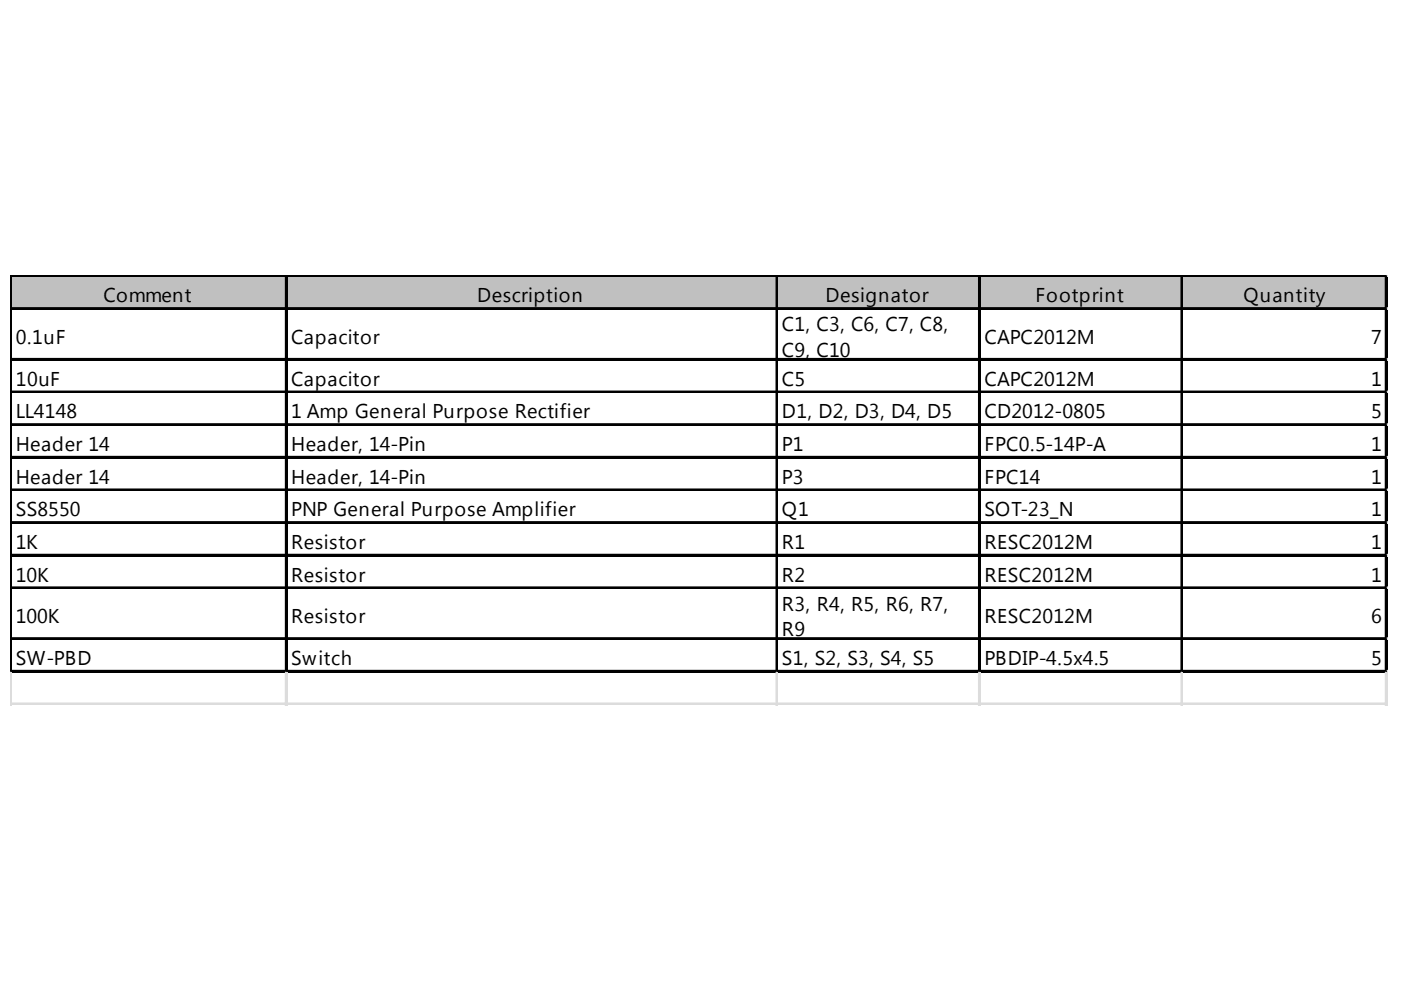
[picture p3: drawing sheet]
<svg xmlns="http://www.w3.org/2000/svg" width="287mm" height="202mm" viewBox="0 0 287 202" stroke-linecap="round" stroke-linejoin="round" font-family="sans-serif">
<defs><g id="words">
<g font-size="4.1">
<text x="21.2" y="61.9">Comment</text>
<text x="97.7" y="61.9">Description</text>
<text x="169" y="61.9">Designator</text>
<text x="212" y="61.9">Footprint</text>
<text x="254.5" y="61.9">Quantity</text>
<text x="3.2" y="70.5">0.1uF</text>
<text x="59.6" y="70.5">Capacitor</text>
<text x="160.1" y="67.9">C1, C3, C6, C7, C8,</text>
<text x="201.5" y="70.5">CAPC2012M</text>
<text x="280.7" y="70.5">7</text>
<text x="160.1" y="73.1">C9, C10</text>
<text x="3.2" y="79">10uF</text>
<text x="59.6" y="79">Capacitor</text>
<text x="160.1" y="79">C5</text>
<text x="201.5" y="79">CAPC2012M</text>
<text x="280.7" y="79">1</text>
<text x="3.2" y="85.7">LL4148</text>
<text x="59.6" y="85.7">1 Amp General Purpose Rectifier</text>
<text x="160.1" y="85.7">D1, D2, D3, D4, D5</text>
<text x="201.5" y="85.7">CD2012-0805</text>
<text x="280.7" y="85.7">5</text>
<text x="3.2" y="92.4">Header 14</text>
<text x="59.6" y="92.4">Header, 14-Pin</text>
<text x="160.1" y="92.4">P1</text>
<text x="201.5" y="92.4">FPC0.5-14P-A</text>
<text x="280.7" y="92.4">1</text>
<text x="3.2" y="99.1">Header 14</text>
<text x="59.6" y="99.1">Header, 14-Pin</text>
<text x="160.1" y="99.1">P3</text>
<text x="201.5" y="99.1">FPC14</text>
<text x="280.7" y="99.1">1</text>
<text x="3.2" y="105.8">SS8550</text>
<text x="59.6" y="105.8">PNP General Purpose Amplifier</text>
<text x="160.1" y="105.8">Q1</text>
<text x="201.5" y="105.8">SOT-23_N</text>
<text x="280.7" y="105.8">1</text>
<text x="3.2" y="112.4">1K</text>
<text x="59.6" y="112.4">Resistor</text>
<text x="160.1" y="112.4">R1</text>
<text x="201.5" y="112.4">RESC2012M</text>
<text x="280.7" y="112.4">1</text>
<text x="3.2" y="119.1">10K</text>
<text x="59.6" y="119.1">Resistor</text>
<text x="160.1" y="119.1">R2</text>
<text x="201.5" y="119.1">RESC2012M</text>
<text x="280.7" y="119.1">1</text>
<text x="160.1" y="125.1">R3, R4, R5, R6, R7,</text>
<text x="3.2" y="127.7">100K</text>
<text x="59.6" y="127.7">Resistor</text>
<text x="160.1" y="130.3">R9</text>
<text x="201.5" y="127.7">RESC2012M</text>
<text x="280.7" y="127.7">6</text>
<text x="3.2" y="136.2">SW-PBD</text>
<text x="59.6" y="136.2">Switch</text>
<text x="160.1" y="136.2">S1, S2, S3, S4, S5</text>
<text x="201.5" y="136.2">PBDIP-4.5x4.5</text>
<text x="280.7" y="136.2">5</text>
</g>
</g></defs>
<path d="M2.4 56.7h281.6v6.8h-281.6z" fill="#c0c0c0"/>
<g fill="none" stroke="#000" stroke-width=".37">
<path d="M2.1 56.4v81.3M2.3 56.4v81.3M2.5 56.4h281.5M2.5 56.6h281.5M58.5 56.8v80.9M58.7 56.8v80.9M158.9 56.8v80.9M159.1 56.8v80.9M200.4 56.8v80.9M200.6 56.8v80.9M241.8 56.8v80.9M242 56.8v80.9"/>
<path d="M283.7 56.8v80.9M283.9 56.8v80.9M2.5 63.1h281.5M2.5 63.3h281.5M2.5 73.5h281.5M2.5 73.7h281.5M2.5 80.2h281.5M2.5 80.4h281.5M2.5 86.9h281.5M2.5 87h281.5M2.5 93.5h281.5M2.5 93.7h281.5"/>
<path d="M2.5 100.2h281.5M2.5 100.4h281.5M2.5 106.9h281.5M2.5 107.1h281.5M2.5 113.6h281.5M2.5 113.8h281.5M2.5 120.3h281.5M2.5 120.5h281.5M2.5 130.7h281.5M2.5 130.9h281.5M2.5 137.4h281.5M2.5 137.6h281.5"/>
</g>
<g fill="none" stroke="#dadcdd" stroke-width=".37">
<path d="M284 56.4h.1M2.1 137.7v6.8M2.3 137.7v6.8M58.5 137.7v6.8M58.7 137.7v6.8M158.9 137.7v6.8M159.1 137.7v6.8M200.4 137.7v6.8M200.6 137.7v6.8M241.8 137.7v6.8M242 137.7v6.8M283.7 137.7v6.8"/>
<path d="M283.9 137.7v6.8"/>
</g>
<path d="M284 56.4l.1 .4z" fill="#dadcdd"/>
<path d="M284 63.1h.1" fill="none" stroke="#dadcdd" stroke-width=".37"/>
<path d="M284 63.1l.1 .4z" fill="#dadcdd"/>
<path d="M284 73.5h.1" fill="none" stroke="#dadcdd" stroke-width=".37"/>
<path d="M284 73.5l.1 .4z" fill="#dadcdd"/>
<path d="M284 80.2h.1" fill="none" stroke="#dadcdd" stroke-width=".37"/>
<path d="M284 80.2l.1 .3z" fill="#dadcdd"/>
<path d="M284 86.9h.1" fill="none" stroke="#dadcdd" stroke-width=".37"/>
<path d="M284 86.9l.1 .3z" fill="#dadcdd"/>
<path d="M284 93.5h.1" fill="none" stroke="#dadcdd" stroke-width=".37"/>
<path d="M284 93.5l.1 .4z" fill="#dadcdd"/>
<path d="M284 100.2h.1" fill="none" stroke="#dadcdd" stroke-width=".37"/>
<path d="M284 100.2l.1 .4z" fill="#dadcdd"/>
<path d="M284 106.9h.1" fill="none" stroke="#dadcdd" stroke-width=".37"/>
<path d="M284 106.9l.1 .4z" fill="#dadcdd"/>
<path d="M284 113.6h.1" fill="none" stroke="#dadcdd" stroke-width=".37"/>
<path d="M284 113.6l.1 .4z" fill="#dadcdd"/>
<path d="M284 120.3h.1" fill="none" stroke="#dadcdd" stroke-width=".37"/>
<path d="M284 120.3l.1 .4z" fill="#dadcdd"/>
<path d="M284 130.7h.1" fill="none" stroke="#dadcdd" stroke-width=".37"/>
<path d="M284 130.7l.1 .4z" fill="#dadcdd"/>
<path d="M284 137.4h.1" fill="none" stroke="#dadcdd" stroke-width=".37"/>
<path d="M284 137.4l.1 .3z" fill="#dadcdd"/>
<path d="M2.1 144.1h282M2.1 144.2h282" fill="none" stroke="#dadcdd" stroke-width=".37"/>
<use href="#words"/>
</svg>
